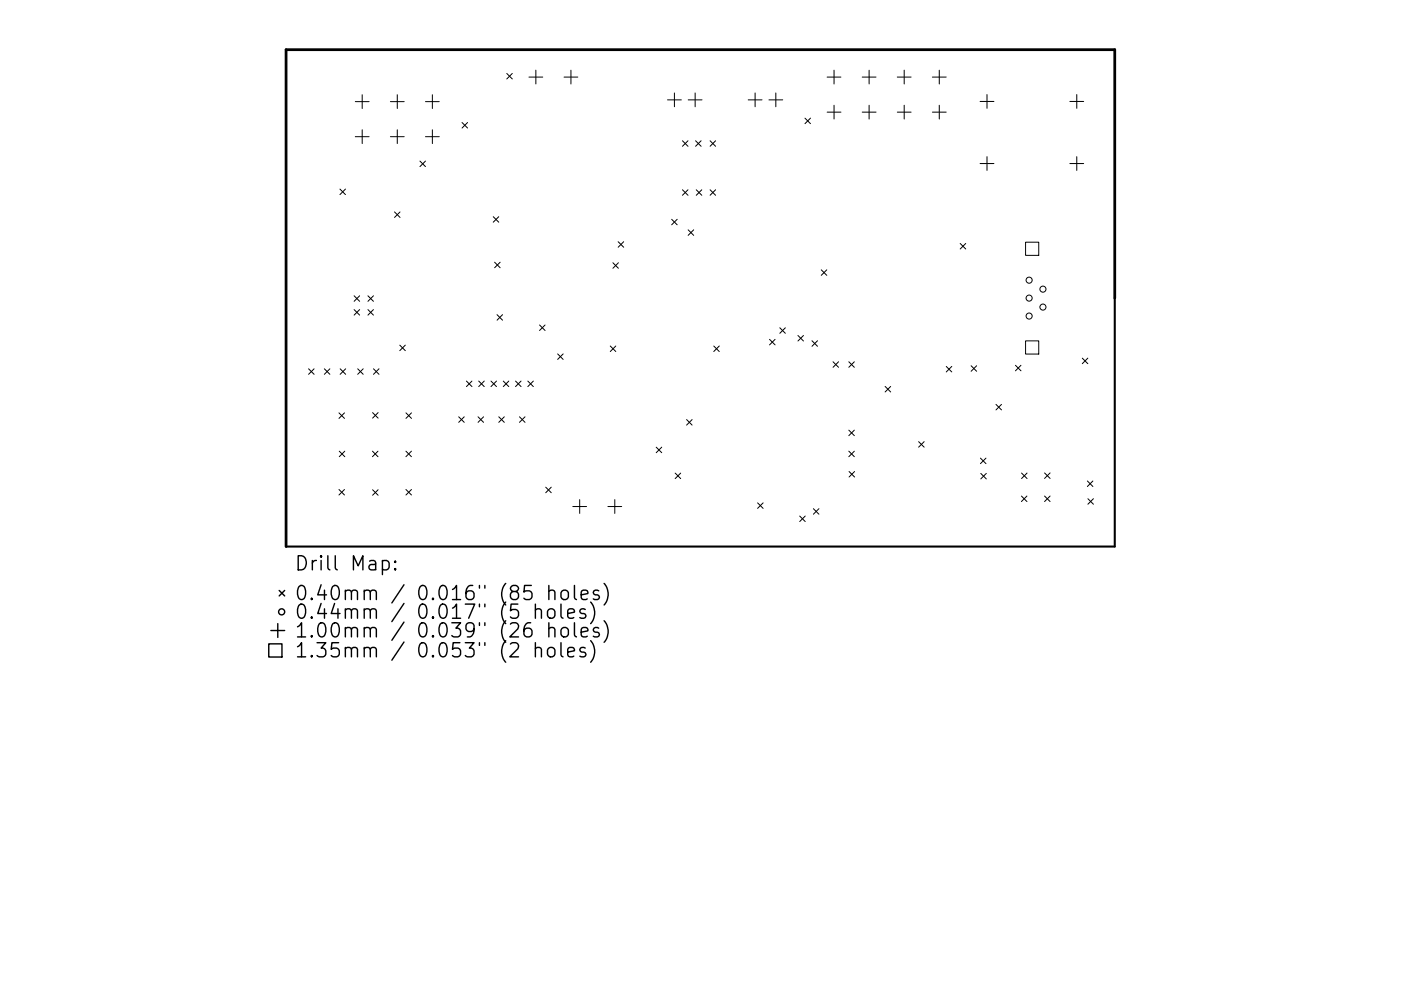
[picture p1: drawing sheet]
<svg xmlns="http://www.w3.org/2000/svg" width="297mm" height="210mm" viewBox="0 0 297 210" stroke-linecap="round" stroke-linejoin="round" font-family="sans-serif">
<defs><g id="words">
<g font-size="4.2">
<text x="62.4" y="121.1">Drill Map:</text>
<text x="62.4" y="127.4">0.40mm / 0.016&quot; (85 holes)</text>
<text x="62.4" y="131.3">0.44mm / 0.017&quot; (5 holes)</text>
<text x="62.4" y="135.3">1.00mm / 0.039&quot; (26 holes)</text>
<text x="62.4" y="139.5">1.35mm / 0.053&quot; (2 holes)</text>
</g>
</g></defs>
<path d="M236.4 63.3v52.7h-175.7" fill="none" stroke="#000" stroke-width=".44"/>
<path d="M236.4 63.3v-52.8h-175.7v105.5" fill="none" stroke="#000" stroke-width=".59"/>
<g fill="none" stroke="#000" stroke-width=".21">
<path d="M107.4 15.6l1.2 1.2M108.6 15.6l-1.2 1.2M112.1 16.4h3M113.6 14.9v2.9M119.6 16.4h2.9M121 14.9v2.9M143 19.7v3M147.4 19.7v3M160.1 19.7v3M164.5 19.7v3M175.4 16.4h2.9M176.8 14.9v2.9"/>
<path d="M182.8 16.4h2.9M184.3 14.9v2.9M190.2 16.4h3M191.7 14.9v2.9M197.7 16.4h2.9M199.1 14.9v2.9M75.3 21.6h3M75.3 29h3M76.8 20.1v2.9M76.8 27.5v3M82.8 21.6h2.9M82.8 29h2.9"/>
<path d="M84.2 20.1v2.9M84.2 27.5v3M89 34.2l1.2 1.1M90.2 21.6h2.9M90.2 29h2.9M90.2 34.2l-1.2 1.1M91.7 20.1v2.9M91.7 27.5v3M98 26l1.1 1.2M99.1 26l-1.1 1.2M141.5 21.2h3M144.7 29.9l1.2 1.1"/>
<path d="M145.9 29.9l-1.2 1.1M145.9 21.2h2.9M147.5 29.9l1.1 1.1M148.6 29.9l-1.1 1.1M150.6 29.9l1.1 1.1M151.7 29.9l-1.1 1.1M158.6 21.2h3M163 21.2h3M170.7 25.1l1.1 1.1M171.8 25.1l-1.1 1.1M175.4 23.8h2.9M176.8 22.3v3"/>
<path d="M182.8 23.8h2.9M184.3 22.3v3M190.2 23.8h3M191.7 22.3v3M197.7 23.8h2.9M199.1 22.3v3M207.8 21.5h2.9M207.8 34.7h2.9M209.3 20.1v2.9M209.3 33.2v3M226.8 21.5h3M226.8 34.7h3"/>
<path d="M228.3 20.1v2.9M228.3 33.2v3M72.1 40.1l1.1 1.2M73.2 40.1l-1.1 1.2M83.6 45l1.2 1.1M84.8 45l-1.2 1.1M104.6 46l1.1 1.1M104.9 55.6l1.1 1.2M105.7 46l-1.1 1.1M106 55.6l-1.1 1.2M129.9 55.7l1.2 1.2M131.1 51.3l1.1 1.2"/>
<path d="M131.1 55.7l-1.2 1.2M132.2 51.3l-1.1 1.2M142.4 46.5l1.2 1.2M143.6 46.5l-1.2 1.2M144.7 40.3l1.2 1.1M145.9 40.3l-1.2 1.1M145.9 48.8l1.2 1.1M147.1 48.8l-1.2 1.1M147.6 40.3l1.2 1.1M148.8 40.3l-1.2 1.1M150.6 40.3l1.1 1.1M151.7 40.3l-1.1 1.1"/>
<path d="M174.1 57.2l1.2 1.2M175.3 57.2l-1.2 1.2M203.6 51.7l1.2 1.1M204.8 51.7l-1.2 1.1M217.4 51.4h2.8v2.8h-2.8zM65.4 78.2l1.2 1.2M66.6 78.2l-1.2 1.2M68.8 78.2l1.1 1.2M69.9 78.2l-1.1 1.2M72.1 78.2l1.2 1.2M73.3 78.2l-1.2 1.2M75.1 62.8l1.2 1.1"/>
<path d="M75.1 65.7l1.2 1.2M75.8 78.2l1.2 1.2M76.3 62.8l-1.2 1.1M76.3 65.7l-1.2 1.2M77 78.2l-1.2 1.2M78 65.7l1.2 1.2M78 62.8l1.2 1.1M79.2 62.8l-1.2 1.1M79.2 65.7l-1.2 1.2M79.2 78.2l1.2 1.2M80.4 78.2l-1.2 1.2M84.8 73.2l1.1 1.2"/>
<path d="M85.9 73.2l-1.1 1.2M105.4 66.8l1.2 1.1M106.6 66.8l-1.2 1.1M114.4 68.9l1.2 1.2M115.6 68.9l-1.2 1.2M118.2 75.1l1.2 1.2M119.4 75.1l-1.2 1.2M129.4 73.4l1.2 1.2M130.6 73.4l-1.2 1.2M151.3 73.4l1.2 1.2M152.5 73.4l-1.2 1.2M163.2 72l1.1 1.2"/>
<path d="M164.3 72l-1.1 1.2M165.3 69.5l1.2 1.2M166.5 69.5l-1.2 1.2M169.2 71.2l1.2 1.2M170.4 71.2l-1.2 1.2M172.2 72.3l1.1 1.2M173.3 72.3l-1.1 1.2M176.6 76.8l1.2 1.1M177.8 76.8l-1.2 1.1M180 76.8l1.1 1.1M181.1 76.8l-1.1 1.1M200.6 77.7l1.2 1.2"/>
<path d="M201.8 77.7l-1.2 1.2M205.9 77.6l1.2 1.2M207.1 77.6l-1.2 1.2M215.3 77.5l1.2 1.2M216.5 77.5l-1.2 1.2M217.4 72.3h2.8v2.8h-2.8zM229.5 76l1.1 1.2M230.6 76l-1.1 1.2M71.9 87.6l1.1 1.2M71.9 95.7l1.2 1.2M73 87.6l-1.1 1.2M73.1 95.7l-1.2 1.2"/>
<path d="M79 95.7l1.1 1.2M79 87.5l1.2 1.2M80.1 95.7l-1.1 1.2M80.2 87.5l-1.2 1.2M86.1 95.7l1.1 1.2M86.1 87.6l1.1 1.2M87.2 95.7l-1.1 1.2M87.2 87.6l-1.1 1.2M97.3 88.4l1.1 1.2M98.4 88.4l-1.1 1.2M98.9 80.8l1.2 1.2M100.1 80.8l-1.2 1.2"/>
<path d="M101.4 88.4l1.1 1.2M101.5 80.8l1.2 1.2M102.5 88.4l-1.1 1.2M102.7 80.8l-1.2 1.2M104.1 80.8l1.2 1.2M105.3 80.8l-1.2 1.2M105.7 88.4l1.2 1.2M106.7 80.8l1.2 1.2M106.9 88.4l-1.2 1.2M107.9 80.8l-1.2 1.2M109.3 80.8l1.2 1.2M110.1 88.4l1.2 1.2"/>
<path d="M110.5 80.8l-1.2 1.2M111.3 88.4l-1.2 1.2M111.9 80.8l1.2 1.2M113.1 80.8l-1.2 1.2M139.1 94.9l1.2 1.1M140.3 94.9l-1.2 1.1M145.6 89l1.1 1.2M146.7 89l-1.1 1.2M180 91.3l1.1 1.1M180 95.7l1.1 1.2M181.1 91.3l-1.1 1.1M181.1 95.7l-1.1 1.2"/>
<path d="M187.7 82l1.1 1.2M188.8 82l-1.1 1.2M194.8 93.7l1.1 1.2M195.9 93.7l-1.1 1.2M207.9 97.2l1.1 1.2M209 97.2l-1.1 1.2M211.2 85.8l1.1 1.2M212.3 85.8l-1.1 1.2M71.9 103.9l1.1 1.1M73 103.9l-1.1 1.1M79 103.9l1.2 1.2M80.2 103.9l-1.2 1.2"/>
<path d="M86.1 103.9l1.1 1.1M87.2 103.9l-1.1 1.1M115.7 103.4l1.2 1.1M116.9 103.4l-1.2 1.1M121.4 107.5h3M122.9 106v2.9M128.9 107.5h2.9M130.3 106v2.9M143.1 100.4l1.2 1.1M144.3 100.4l-1.2 1.1M160.6 106.7l1.2 1.2M161.8 106.7l-1.2 1.2"/>
<path d="M169.6 109.5l1.1 1.2M170.7 109.5l-1.1 1.2M172.5 107.9l1.1 1.2M173.6 107.9l-1.1 1.2M180 100l1.2 1.2M181.2 100l-1.2 1.2M207.9 100.4l1.2 1.2M209.1 100.4l-1.2 1.2M216.6 105.2l1.1 1.2M216.6 100.4l1.2 1.1M217.7 105.2l-1.1 1.2M217.8 100.4l-1.2 1.1"/>
<path d="M221.5 100.3l1.1 1.2M221.5 105.2l1.1 1.2M222.6 100.3l-1.1 1.2M222.6 105.2l-1.1 1.2M230.5 102l1.2 1.2M230.7 105.8l1.1 1.2M231.7 102l-1.2 1.2M231.8 105.8l-1.1 1.2"/>
<circle cx="218.2" cy="59.4" r=".64"/>
<circle cx="218.2" cy="63.3" r=".64"/>
<circle cx="218.2" cy="67.1" r=".64"/>
<circle cx="221.1" cy="61.3" r=".64"/>
<circle cx="221.1" cy="65.2" r=".64"/>
</g>
<g fill="none" stroke="#000" stroke-width=".3">
<path d="M81.1 119.1l.8-.2 .6 .6v.8l-.3 .5-.3 .1-.8-.1M83.8 119.1l.1 .1-.1 .1-.1-.1 .1-.1v.2M57 136.6h2.8v2.8h-2.8zM57.4 133.8h3M58.9 132.3v2.9M59.2 125.3l1.2 1.1M60.4 125.3l-1.2 1.1M83.8 120.6l.1 .2-.1 .1-.1-.1 .1-.2v.3M113.5 129.5a.75 .75 0 0 1 1.3 .1v1.6M113.5 137.6a.74 .74 0 0 1 1.3 .2v1.6M113.5 128.2v3M113.5 136.4v3"/>
<path d="M116.2 137.6a.81 .81 0 0 1 .8-.3 .81 .81 0 0 1 .7 .6v.9a.81 .81 0 0 1-.8 .6 .81 .81 0 0 1-.8-.6v-.9zM116.4 125.5a.74 .74 0 0 1 1.3 .1v1.6M116.4 129.3a.81 .81 0 0 1 1.3 .4v.9a.81 .81 0 0 1-.8 .6 .81 .81 0 0 1-.8-.6v-.9zM116.4 133.4a.74 .74 0 0 1 1.3 .2v1.5M116.4 124.2v3M116.4 132.1v3M118.9 128.2v2.5l.5 .5M118.9 136.4v2.5l.5 .5M119.1 125.5a.81 .81 0 0 1 .8-.3 .81 .81 0 0 1 .6 .6v.8a.81 .81 0 0 1-.8 .6 .81 .81 0 0 1-.8-.6v-.8zM119.1 133.4a.81 .81 0 0 1 .8-.3 .81 .81 0 0 1 .6 .6v.9a.81 .81 0 0 1-.8 .6 .81 .81 0 0 1-.8-.6v-.9zM120.4 130.2l1.4-.3-.1-.6-.9-.1-.4 .4v1.1l.1 .3 .3 .2 .9-.2M120.4 138.4l1.4-.3-.1-.6-.9-.1-.4 .4v1.1l.1 .3 .3 .2 .9-.2"/>
<path d="M121.8 124.2v2.6l.4 .4M121.8 132.1v2.6l.4 .4M123.2 126.2l1.5-.3-.2-.5-.8-.2-.5 .4v1.2l.2 .3 .3 .1 .8-.1M123.2 134.1l1.5-.3-.2-.5-.8-.2-.5 .5v1.1l.2 .3 .3 .1 .8-.1M124.1 129.3l-.7-.1-.5 .4 .2 .4 1 .3 .1 .3-.1 .4-.3 .2-.9-.2M124.1 137.5l-.7-.1-.5 .4 .2 .4 1 .3 .1 .3-.1 .4-.3 .2-.9-.2M125.2 127.7a3.4 3.4 0 0 1 0 4.6M125.2 135.9a3.4 3.4 0 0 1 0 4.6M126.9 125.4l-.7-.2-.4 .4 .1 .5 1 .3 .2 .2-.2 .5-.2 .1-.9-.1M126.9 133.3l-.7-.2-.4 .5 .1 .4 1 .3 .2 .3-.2 .4-.2 .1-.9-.1M128.1 123.8a3.4 3.4 0 0 1 0 4.6M128.1 131.7a3.4 3.4 0 0 1 0 4.6"/>
<circle cx="59.7" cy="129.8" r=".64"/>
</g>
<use href="#words"/>
</svg>
